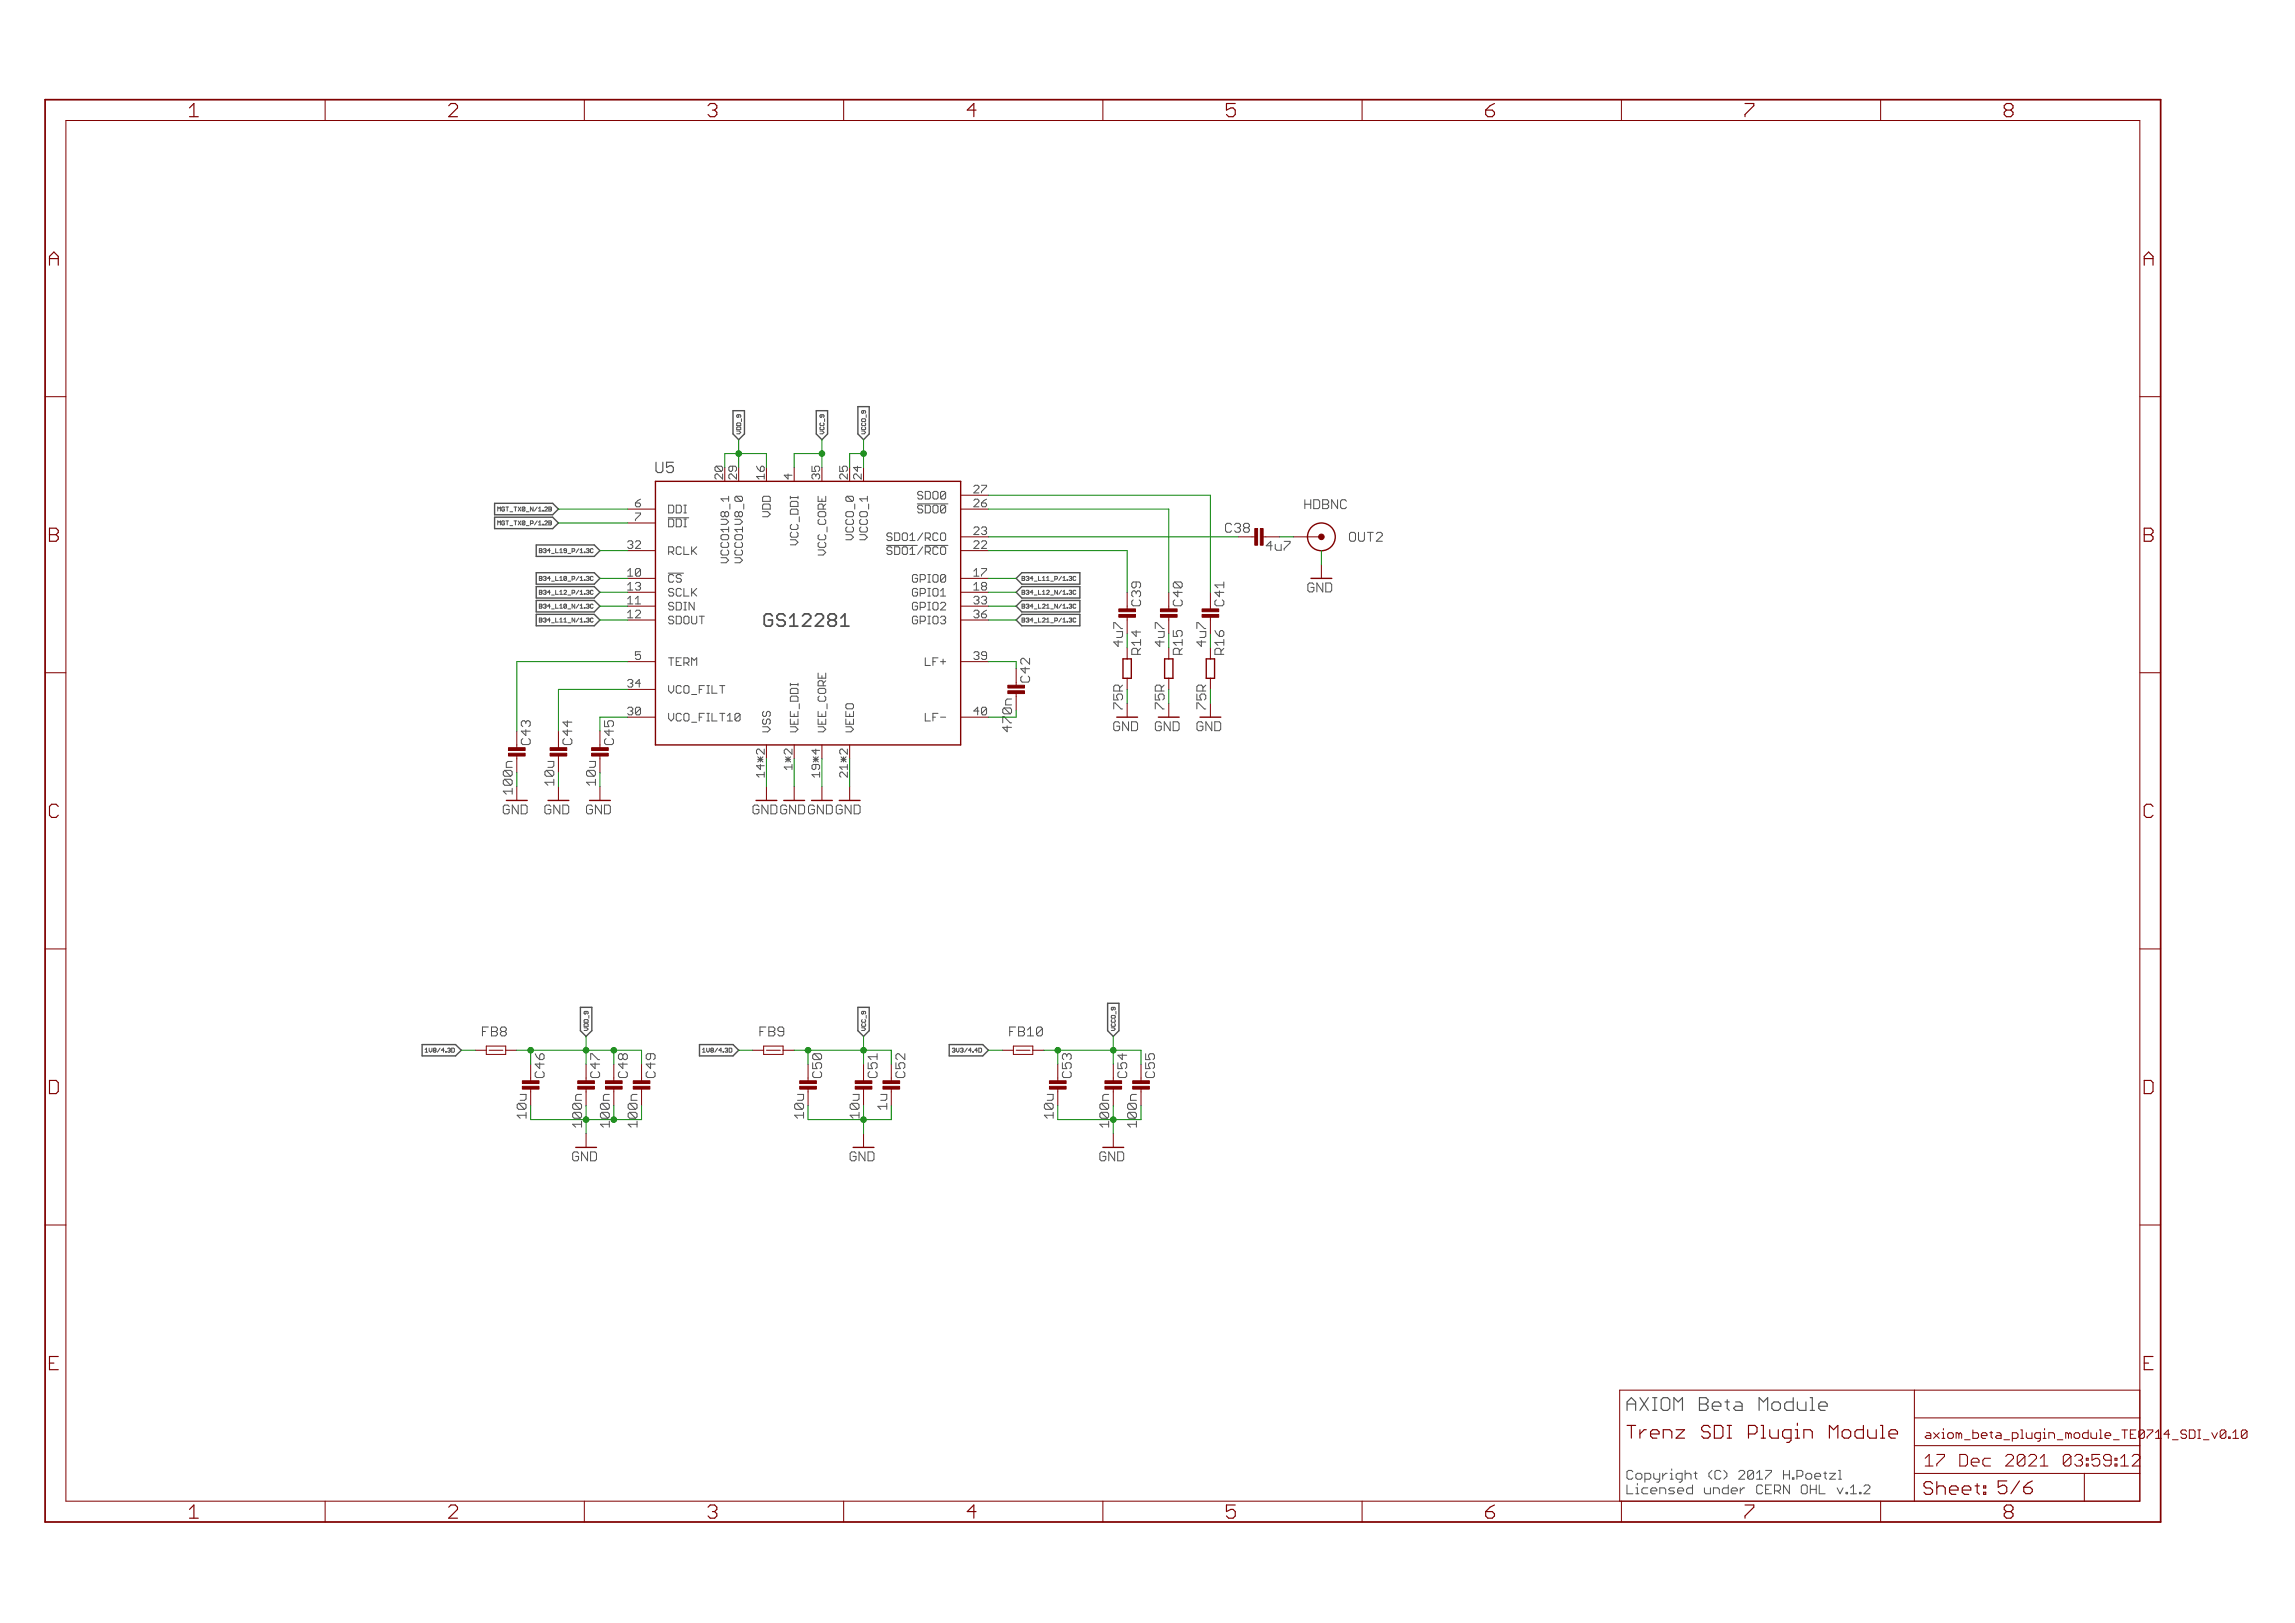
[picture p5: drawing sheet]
<svg xmlns="http://www.w3.org/2000/svg" width="420mm" height="297mm" viewBox="0 0 420 297" stroke-linecap="round" stroke-linejoin="round" font-family="sans-serif">
<defs><g id="words">
<g font-size="3.7" fill="#800000">
<text x="36.2" y="21.4">1</text>
<text x="83.6" y="21.4">2</text>
<text x="131.1" y="21.4">3</text>
<text x="178.5" y="21.4">4</text>
<text x="226" y="21.4">5</text>
<text x="273.5" y="21.4">6</text>
<text x="320.9" y="21.4">7</text>
<text x="368.4" y="21.4">8</text>
<text x="10.4" y="48.6">A</text>
<text x="393.9" y="48.6">A</text>
<text x="10.4" y="99.2">B</text>
<text x="393.9" y="99.2">B</text>
<text x="10.4" y="149.7">C</text>
<text x="393.9" y="149.7">C</text>
<text x="10.3" y="200.2">D</text>
<text x="393.8" y="200.2">D</text>
<text x="36.2" y="277.9">1</text>
<text x="83.6" y="277.9">2</text>
<text x="131.1" y="277.9">3</text>
<text x="178.5" y="277.9">4</text>
<text x="226" y="277.9">5</text>
<text x="273.5" y="277.9">6</text>
<text x="320.9" y="277.9">7</text>
<text x="368.4" y="277.9">8</text>
</g>
<g font-size="3.6" fill="#505050">
<text x="141.2" y="114.8">GS12281</text>
<text x="299.3" y="258.2">AXIOM Beta Module</text>
</g>
<g font-size="3.6" fill="#800000">
<text x="299.3" y="263.3">Trenz SDI Plugin Module</text>
<text x="353.7" y="273.6">Sheet: 5/6</text>
</g>
<g font-size="3.2" fill="#800000">
<text x="353.9" y="268.4">17 Dec 2021</text>
<text x="375.5" y="268.4">03:59:12</text>
</g>
<text font-size="2.9" fill="#505050" x="121.5" y="86.6">U5</text>
<g font-size="2.5" fill="#505050">
<text x="239.4" y="93.2">HDBNC</text>
<text x="248.5" y="99.1">OUT2</text>
<text x="210.4" y="110.9" transform="rotate(-90 210.4 110.9)">C39</text>
<text x="218" y="110.9" transform="rotate(-90 218 110.9)">C40</text>
<text x="225.7" y="110.9" transform="rotate(-90 225.7 110.9)">C41</text>
<text x="240.9" y="108.4">GND</text>
<text x="210.4" y="119.8" transform="rotate(-90 210.4 119.8)">R14</text>
<text x="218" y="119.8" transform="rotate(-90 218 119.8)">R15</text>
<text x="225.7" y="119.8" transform="rotate(-90 225.7 119.8)">R16</text>
<text x="190.1" y="124.9" transform="rotate(-90 190.1 124.9)">C42</text>
<text x="98.7" y="136.3" transform="rotate(-90 98.7 136.3)">C43</text>
<text x="106.3" y="136.3" transform="rotate(-90 106.3 136.3)">C44</text>
<text x="113.9" y="136.3" transform="rotate(-90 113.9 136.3)">C45</text>
<text x="205.3" y="133.8">GND</text>
<text x="213" y="133.8">GND</text>
<text x="220.6" y="133.8">GND</text>
<text x="93.6" y="149">GND</text>
<text x="101.2" y="149">GND</text>
<text x="108.8" y="149">GND</text>
<text x="89.8" y="189.7">FB8</text>
<text x="140.6" y="189.7">FB9</text>
<text x="186.3" y="189.7">FB10</text>
<text x="101.2" y="197.3" transform="rotate(-90 101.2 197.3)">C46</text>
<text x="111.4" y="197.3" transform="rotate(-90 111.4 197.3)">C47</text>
<text x="116.4" y="197.3" transform="rotate(-90 116.4 197.3)">C48</text>
<text x="121.5" y="197.3" transform="rotate(-90 121.5 197.3)">C49</text>
<text x="152" y="197.3" transform="rotate(-90 152 197.3)">C50</text>
<text x="162.2" y="197.3" transform="rotate(-90 162.2 197.3)">C51</text>
<text x="167.2" y="197.3" transform="rotate(-90 167.2 197.3)">C52</text>
<text x="197.7" y="197.3" transform="rotate(-90 197.7 197.3)">C53</text>
<text x="207.9" y="197.3" transform="rotate(-90 207.9 197.3)">C54</text>
<text x="213" y="197.3" transform="rotate(-90 213 197.3)">C55</text>
<text x="106.3" y="212.5">GND</text>
<text x="157.1" y="212.5">GND</text>
<text x="202.8" y="212.5">GND</text>
<text x="299.3" y="270.8">Copyright (C) 2017 H.Poetzl</text>
<text x="299.3" y="273.5">Licensed under CERN OHL v.1.2</text>
</g>
<g font-size="2.5" fill="#800000">
<text x="225.8" y="97.5">C38</text>
<text x="139.3" y="149">GNDGNDGNDGND</text>
<text x="163.9" y="203" transform="rotate(-90 163.9 203)">1u</text>
</g>
<g font-size="2.5" fill="#008000">
<text x="233.3" y="100.8">4u7</text>
<text x="207.1" y="118.2" transform="rotate(-90 207.1 118.2)">4u7</text>
<text x="214.7" y="118.2" transform="rotate(-90 214.7 118.2)">4u7</text>
<text x="222.4" y="118.2" transform="rotate(-90 222.4 118.2)">4u7</text>
<text x="207.1" y="129.8" transform="rotate(-90 207.1 129.8)">75R</text>
<text x="214.7" y="129.8" transform="rotate(-90 214.7 129.8)">75R</text>
<text x="222.4" y="129.8" transform="rotate(-90 222.4 129.8)">75R</text>
<text x="186.8" y="133.8" transform="rotate(-90 186.8 133.8)">470n</text>
<text x="103" y="143.6" transform="rotate(-90 103 143.6)">10u</text>
<text x="110.6" y="143.6" transform="rotate(-90 110.6 143.6)">10u</text>
<text x="95.4" y="145.2" transform="rotate(-90 95.4 145.2)">100n</text>
<text x="97.9" y="204.6" transform="rotate(-90 97.9 204.6)">10u</text>
<text x="108.1" y="206.2" transform="rotate(-90 108.1 206.2)">1</text>
<text x="108.1" y="204.6" transform="rotate(-90 108.1 204.6)">00n</text>
<text x="113.1" y="206.2" transform="rotate(-90 113.1 206.2)">1</text>
<text x="113.1" y="204.6" transform="rotate(-90 113.1 204.6)">00n</text>
<text x="118.2" y="206.2" transform="rotate(-90 118.2 206.2)">100n</text>
<text x="148.7" y="204.6" transform="rotate(-90 148.7 204.6)">10u</text>
<text x="158.9" y="204.6" transform="rotate(-90 158.9 204.6)">10u</text>
<text x="194.4" y="204.6" transform="rotate(-90 194.4 204.6)">10u</text>
<text x="204.6" y="206.2" transform="rotate(-90 204.6 206.2)">1</text>
<text x="204.6" y="204.6" transform="rotate(-90 204.6 204.6)">00n</text>
<text x="209.7" y="206.2" transform="rotate(-90 209.7 206.2)">100n</text>
</g>
<g font-size="2.3" fill="#800000">
<text x="353.9" y="263.3">axiom_beta_plugin_module_TE0714</text>
<text x="396.1" y="263.3">_SDI_v0.10</text>
</g>
<g font-size="2.1" fill="#800000">
<text x="133.9" y="87.7" transform="rotate(-90 133.9 87.7)">20</text>
<text x="136.4" y="87.7" transform="rotate(-90 136.4 87.7)">29</text>
<text x="141.5" y="87.7" transform="rotate(-90 141.5 87.7)">16</text>
<text x="151.6" y="87.7" transform="rotate(-90 151.6 87.7)">35</text>
<text x="156.7" y="87.7" transform="rotate(-90 156.7 87.7)">25</text>
<text x="159.3" y="87.7" transform="rotate(-90 159.3 87.7)">24</text>
<text x="141.5" y="141.8" transform="rotate(-90 141.5 141.8)">14*2</text>
<text x="146.6" y="140.5" transform="rotate(-90 146.6 140.5)">1*2</text>
<text x="151.6" y="141.8" transform="rotate(-90 151.6 141.8)">19*4</text>
<text x="156.7" y="141.8" transform="rotate(-90 156.7 141.8)">21*2</text>
</g>
<g font-size="2.1" fill="#505050">
<text x="146.6" y="87.7" transform="rotate(-90 146.6 87.7)">4</text>
<text x="117.8" y="92.8">6</text>
<text x="123.9" y="93.9">DDI</text>
<text x="142.6" y="95.2" transform="rotate(-90 142.6 95.2)">VDD</text>
<text x="169" y="93.9">SDO0</text>
<text x="169" y="91.4">SDO0</text>
<text x="179.7" y="92.8">26</text>
<text x="179.7" y="90.3">27</text>
<text x="116.5" y="100.4">32</text>
<text x="123.9" y="96.5">DDI</text>
<text x="123.9" y="101.5">RCLK</text>
<text x="147.7" y="99.9" transform="rotate(-90 147.7 99.9)">VCC_DDI</text>
<text x="157.8" y="99" transform="rotate(-90 157.8 99)">VCCO_0</text>
<text x="160.4" y="99" transform="rotate(-90 160.4 99)">VCCO_1</text>
<text x="163.6" y="99">SDO1/RCO</text>
<text x="163.6" y="101.5">SDO1/RCO</text>
<text x="179.7" y="97.9">23</text>
<text x="179.7" y="100.4">22</text>
<text x="116.5" y="105.5">10</text>
<text x="123.9" y="106.6">CS</text>
<text x="135" y="103.2" transform="rotate(-90 135 103.2)">VCCO1V8_1</text>
<text x="152.8" y="102" transform="rotate(-90 152.8 102)">VCC_CORE</text>
<text x="168.4" y="106.6">GPIO0</text>
<text x="179.7" y="105.5">17</text>
<text x="116.5" y="110.6">11</text>
<text x="116.5" y="113.1">12</text>
<text x="116.5" y="108">13</text>
<text x="123.9" y="111.7">SDIN</text>
<text x="123.9" y="109.2">SCLK</text>
<text x="168.4" y="109.2">GPIO1</text>
<text x="168.4" y="111.7">GPIO2</text>
<text x="179.7" y="113.1">36</text>
<text x="179.7" y="108">18</text>
<text x="179.7" y="110.6">33</text>
<text x="123.9" y="114.2">SDOUT</text>
<text x="168.4" y="114.2">GPIO3</text>
<text x="116.5" y="125.8">34</text>
<text x="123.9" y="121.9">TERM</text>
<text x="170.9" y="121.9">LF+</text>
<text x="179.7" y="120.7">39</text>
<text x="116.5" y="130.9">30</text>
<text x="123.9" y="126.9">VCO_FILT</text>
<text x="179.7" y="130.9">40</text>
<text x="123.9" y="132">VCO_FILT10</text>
<text x="142.6" y="134" transform="rotate(-90 142.6 134)">VSS</text>
<text x="147.7" y="134" transform="rotate(-90 147.7 134)">VEE_DDI</text>
<text x="152.8" y="134" transform="rotate(-90 152.8 134)">VEE_CORE</text>
<text x="157.8" y="134" transform="rotate(-90 157.8 134)">VEEO</text>
</g>
<g font-size="1.1" fill="#505050">
<text x="92.9" y="93.6">MGT_TX0_N/1.2B</text>
<text x="93.1" y="96.1">MGT_TX0_P/1.2B</text>
<text x="101.2" y="101.2">B34_L19_P/1.3C</text>
<text x="101.2" y="106.3">B34_L10_P/1.3C</text>
<text x="188.6" y="106.3">B34_L11_P/1.3C</text>
<text x="101.1" y="113.9">B34_L11_N/1.3C</text>
<text x="101.1" y="111.3">B34_L10_N/1.3C</text>
<text x="101.2" y="108.8">B34_L12_P/1.3C</text>
<text x="188.6" y="108.8">B34_L12_N/1.3C</text>
<text x="188.6" y="111.3">B34_L21_N/1.3C</text>
<text x="188.6" y="113.9">B34_L21_P/1.3C</text>
<text x="79.6" y="192.6">1V8/4.3D</text>
<text x="130.4" y="192.6">1V8/4.3D</text>
<text x="176.1" y="192.6">3V3/4.4D</text>
</g>
</g></defs>
<path d="M120.1 84.6v1.6l.3 .3h.7M297.9 257h1.5M298.7 255.8l-.8 .8v1.5" fill="none" stroke="#505050" stroke-width=".21"/>
<g fill="none" stroke="#505050" stroke-width=".18">
<path d="M134.9 77.5l.1-.1h.5l.1 .5h-.7zM134.9 78.9h.5l.2 .2-.2 .3h-.5M134.9 78.3l.1-.2h.5l.1 .5h-.7zM135.2 75.9l-.1 .5-.2-.1 .1-.4h.5l.1 .1-.1 .4M135.7 76.6v.6M150.1 78.9h.5l.3 .2-.3 .3h-.5M150.2 78.1l-.1 .2 .1 .3 .7-.1-.2-.4M150.2 77.4l-.1 .1 .1 .4h.5l.2-.1-.2-.4M150.5 75.9v.4l-.2 .1-.2-.1 .1-.4h.5l.2 .1-.2 .4M151 76.6v.6M157.7 78.9h.5l.3 .2-.3 .3h-.5M157.9 77.4l-.2 .1 .2 .4h.4l.2-.1-.2-.4"/>
<path d="M157.9 78.1l-.2 .2 .2 .3 .6-.1-.2-.4M157.9 76.6h.4l.2 .4-.2 .2h-.4l-.2-.2zM158.1 75.2l-.1 .4-.3-.1 .2-.3h.4l.2 .1-.2 .3M158.6 75.9v.5M91.1 93.5v-.7l.3 .2 .2-.2v.7M91.1 96.1v-.8l.3 .3 .2-.3v.8M92.4 92.9l-.2-.1-.3 .1v.5l.3 .1 .2-.3h-.3M92.4 95.5l-.2-.2-.3 .2v.4l.3 .2 .2-.4h-.3M92.6 92.8h.5M92.6 95.3h.5M114.9 99.2l.2-.2h.5l.2 .2v.2l-.2 .3M115.4 99.7h.2"/>
<path d="M115.6 99.7l.2 .2v.2l-.2 .3h-.5l-.2-.3M116.3 92.1v.4l.3 .3h.4l.3-.3M116.3 93.9h1v.2l-1 1v.2M116.3 92.1h.7l.3 .2M117.3 91.4l-.5 .2-.5 .5M122.3 94.8h3.8M123.3 92.7l-.2-.2h-.7v1.4h.7l.2-.3M123.3 95.2l-.2-.2h-.7v1.4h.7l.2-.2M130.9 85.6l.2-.3 1 1h-1l-.2-.3zM131.1 87.7l-.2-.3v-.4l.2-.3h.3l.9 1M131.1 85.3h1M132 96h.9"/>
<path d="M132 95h.9M132.2 99.3l-.2 .2v.4l.2 .3h1M132.7 93.9l-.2-.3h-.3l-.2 .3v.4l.2 .3h.3l.2-.3M133.2 97.9h-1l-.2 .2v.5l.2 .2h1M133.4 96.9h-1.4l.5 .5M133.4 91.3h-1.4l.5 .5M133.9 86.7l.9 1M138.5 85.3l.2 .5 .5 .5M139.6 94.6h.9M139.6 93.6h.9M139.9 87.2h-1.4l.5 .5M140.8 92.2h-1l-.2 .3v.7h1.4"/>
<path d="M140.8 90.8h-1l-.2 .3v.7h1.4M144.7 90.8v.5M144.7 99.7h.9M144.7 98.8h.9M144.7 91.1h1.4M144.9 96l-.2 .2v.5l.2 .2h1M144.9 97.4l-.2 .2v.5l.2 .2h1M145 87h-1.4l.7 .7M145.9 93.2h-1l-.2 .2v.7h1.4M145.9 91.8h-1l-.2 .2v.7h1.4M148.7 85.3v1h.7l-.3-.5v-.2l.3-.3M149.4 87l-.3-.3h-.2l-.2 .3v.4l.2 .3"/>
<path d="M149.8 90.8v1h1.4M150 97.9l-.2 .2v.5l.2 .2h.9M150 95l-.2 .3v.4l.2 .3h.9M150 99.3l-.2 .2v.4l.2 .3h.9M150.5 92.2h-.5l-.2 .3v.7h1.4M150.9 93.6h-.9l-.2 .3v.4l.2 .3h.9M153.7 85.3v1h.7l-.2-.5v-.2l.2-.3M154 87.7l-.3-.3v-.4l.3-.3h.2l.9 1M154.9 91.1l.2-.3 .9 1h-.9l-.2-.3zM154.9 97.9h.9M154.9 98.8h.9M155.1 90.8h.9"/>
<path d="M155.1 95l-.2 .3v.4l.2 .3h.9M155.1 96.4l-.2 .3v.4l.2 .3h.9M156 93.6h-.9l-.2 .3v.4l.2 .3h.9M156.3 85.6h1.4M156.7 86.7l1 1M162.3 99.8h5.6M162.4 98.7l.2 .2h.5M163.1 97.5h-.5l-.2 .3v.2l.2 .2h.5M167.9 92.2h5.6M168 93.6l.2 .3h.5M168 91.1l.2 .2h.5M168.7 92.5h-.5l-.2 .2v.2l.2 .3h.5"/>
<path d="M168.7 89.9h-.5l-.2 .3v.2l.2 .2h.5M169.3 99.8h4.2M178.3 91.6l.2-.2h.5l.2 .2M178.3 89l.2-.2h.5l.2 .2M178.3 96.7l.2-.3h.5l.2 .3M178.3 99.2l.2-.2h.5l.2 .2M179.2 91.8l-.9 1h.9M179.2 89.3l-.9 .9h.9M179.2 96.9l-.9 .9h.9M179.2 99.4l-.9 1h.9M225.2 95.8h-.6l-.2 .3v1l.2 .3h.6M232.6 99.1l-.8 .8h1.1"/>
<path d="M247.9 97.4h-.6l-.2 .3v1.1l.2 .3h.6M98.7 100.8h.4M98.7 113.5h.4M98.7 113.1l.5 .1-.1 .3 .1 .2-.1 .2h-.4zM98.7 105.9h.4M98.7 108.4h.4M98.7 108l.5 .2-.1 .2 .1 .2-.1 .2h-.4zM98.7 110.9h.4M98.7 100.4l.5 .1-.1 .3 .1 .2-.1 .2h-.4zM98.7 105.5l.5 .1-.1 .3 .1 .2-.1 .1h-.4zM98.7 110.6l.5 .1-.1 .2 .1 .3-.1 .1h-.4zM99.5 113.2l.4-.1 .1 .1-.1 .3"/>
<path d="M99.5 108.2l.4-.2 .1 .2-.1 .2M99.5 100.5l.4-.1 .1 .1-.1 .3M99.5 105.6l.4-.1 .1 .1-.1 .3M99.5 110.7l.4-.1 .1 .1-.1 .2M99.7 100.8h.2M99.7 113.5h.2M99.7 105.9h.2M99.7 108.4h.2M99.7 110.9h.2M99.9 108.4l.1 .1-.1 .3-.4-.2M99.9 113.5l.1 .1-.1 .3-.4-.2M99.9 100.8l.1 .1-.1 .3-.4-.2"/>
<path d="M99.9 105.9l.1 .1-.1 .2-.4-.1M99.9 110.9l.1 .2-.1 .2-.4-.1M100.7 100.8h-.5l.4-.4v.8M100.7 113.5h-.5l.4-.4v.8M100.7 105.9h-.5l.4-.4v.7M100.7 108.4h-.5l.4-.4v.8M100.7 110.9h-.5l.4-.3v.7M114.9 104.5l.5-.4v1.4M114.9 107.1l.5-.5v1.4M114.9 109.6l.5-.5v1.4M114.9 112.1l.5-.4v1.4M114.9 105.5h.9"/>
<path d="M114.9 113.1h.9M114.9 108h.9M114.9 110.5h.9M117.3 119.3h-1v.7l.5-.3h.2l.3 .3v.5l-.3 .2h-.4l-.3-.2M122.3 104.9h2.8M122.4 113.9l.2 .3h.5l.2-.3M122.4 108.9l.2 .2h.5l.2-.2M122.4 111.4l.2 .2h.5l.2-.2M122.9 101l.4 .5M123.3 100.3l-.2-.2h-.7v1.4M123.3 105.4l-.2-.2h-.5l-.2 .2v.9l.2 .3h.5l.2-.3M123.3 107.9l-.2-.2h-.5l-.2 .2v.3l.2 .2h.5l.2 .2"/>
<path d="M123.3 110.5l-.2-.3h-.5l-.2 .3v.2l.2 .2h.5l.2 .3M123.3 113l-.2-.2h-.5l-.2 .2v.2l.2 .3h.5l.2 .2M123.3 100.8l-.2 .2h-.7M132 103h.9M132 102.1h.9M132.2 100.6l-.2 .3v.4l.2 .3h1M149.8 101.6h.9M149.8 100.6h.9M162.4 101.2l.2 .3h.5M163.1 100.1h-.5l-.2 .2v.2l.2 .3h.5M167.5 113.5h.5M167.5 105.9h.5"/>
<path d="M167.5 108.4h.5M167.5 110.9h.5M168 105.4l-.3-.2h-.4l-.3 .2v.9l.3 .3h.4l.3-.3M168 107.9l-.3-.2h-.4l-.3 .2v1l.3 .2h.4l.3-.2M168 113l-.3-.2h-.4l-.3 .2v.9l.3 .3h.4l.3-.3M168 110.5l-.3-.3h-.4l-.3 .3v.9l.3 .2h.4l.3-.2M178.3 105.5h.9M178.3 111.9l.2-.2h.5l.2 .2M178.3 112.8l.2 .3h.5l.2-.3M178.3 104.5l.5-.4v1.4M178.3 107.1l.5-.5v1.4M178.3 109.4l.2-.3h.5l.2 .3"/>
<path d="M178.3 108h.9M178.3 110.3l.2 .2h.5l.2-.2M178.3 119.5l.2-.2h.5l.2 .2M178.8 112.4h.2M178.8 109.8h.2M178.8 120h.2M179 112.4l.2 .2M179 109.8l.2 .3M179 120l.2 .2M179.2 112.1l-.2 .3M179.2 109.6l-.2 .2M179.2 119.7l-.2 .3"/>
<path d="M187.1 113.5h.4M187.1 113.1h.4l.1 .1-.1 .7h-.4zM187.1 105.9h.4M187.1 108.4h.4M187.1 108h.4l.1 .2-.1 .6h-.4zM187.1 110.9h.4M187.1 105.5h.4l.1 .1-.1 .6h-.4zM187.1 110.6h.4l.1 .1-.1 .6h-.4zM187.9 113.2l.1-.1 .4 .1M187.9 110.7l.1-.1 .4 .1M187.9 108.2l.1-.2 .4 .2M187.9 108.6l.1 .2 .4-.2"/>
<path d="M187.9 113.7l.1 .2 .4-.2M187.9 111.2l.1 .1 .4-.1M187.9 105.6l.1-.1 .4 .1M187.9 106.1l.1 .1 .4-.1M188.1 113.5h.1M188.1 105.9h.1M188.1 108.4h.1M188.1 110.9h.1M188.2 108.4l.2 .1M188.2 105.9l.2 .1M188.2 110.9l.2 .2M188.2 113.5l.2 .1"/>
<path d="M188.4 108.3l-.2 .1M188.4 105.7l-.2 .2M188.4 110.8l-.2 .1M188.4 113.4l-.2 .1M203.9 115v-1h.3l1.1 1M205.5 117.5h-1.6l.8 .8M207.2 118.9v.9h1.6M207.2 117.6h1.6M207.2 115.7h1.6M207.5 109.8l-.3 .2v.6l.3 .3h1.1M207.7 108.1h-.2l-.3 .3v.6l.3 .2M208.6 106.5h-1.1l-.3 .3v.5l.3 .3h.2"/>
<path d="M211.5 115v-1h.3l1.1 1M213.1 117.5h-1.6l.8 .8M214.8 106.8l.3-.3 1.1 1.1h-1.1l-.3-.3zM214.8 118.9v.9h1.6M214.8 117.6h1.6M215.1 109.8l-.3 .2v.6l.3 .3h1.1M215.1 106.5h1.1M216.4 108.4h-1.6l.8 .8M219.1 115v-1h.3l1.1 1M220.7 117.5h-1.6l.8 .8M222.4 118.9v.9h1.6M222.4 117.6h1.6"/>
<path d="M222.7 109.8l-.3 .2v.6l.3 .3h1.1M224 108.4h-1.6l.8 .8M224 107.1h-1.6l.6 .5M240 107.5h.5M240.3 106.7h-.6l-.3 .3v1.1l.3 .2h.6M95.7 135.2l-.3 .2v.6l.3 .3h1.1M96 131.9h-.3l-.3 .3v.5l.3 .3M97.1 133.8h-1.7l.9 .8M103.3 135.2l-.2 .2v.6l.2 .3h1.1M104.7 133.8h-1.6l.8 .8M104.7 132.2h-1.6l.8 .8M110.7 131.9v1.1h.8"/>
<path d="M111 135.2l-.3 .2v.6l.3 .3h1M112.3 133.8h-1.6l.8 .8M114.9 129.7l.2-.3h.5l.2 .3v.2l-.2 .2M114.9 124.6l.2-.2h.5l.2 .2v.2l-.2 .3M115.4 130.1h.2M115.4 125.1h.2M115.6 125.1l.2 .2v.2l-.2 .3h-.5l-.2-.3M115.6 130.1l.2 .3v.2l-.2 .2h-.5l-.2-.2M122.4 125.5v.9l.5 .5 .4-.5M122.4 130.6v.9l.5 .5 .4-.5M122.4 120.4h.9M122.9 120.4v1.4"/>
<path d="M138.7 138l-.2-.2v-.5l.2-.2h.3l.9 .9M138.7 138.5l1 .9M138.7 139h1M139.6 133.9h.9M139.6 133h.9M139.7 138.5l-1 .9M139.8 130.2l-.2 .2v.5l.2 .2h.3l.2-.2M139.8 131.6l-.2 .2v.5l.2 .2h.3l.2-.2M143.8 139h.9M143.8 138l-.2-.2v-.5l.2-.2h.2l1 .9M143.8 138.5l.9 .9M144.7 133.9h.9"/>
<path d="M144.7 133h.9M144.7 131.6v.9h1.4M144.7 130.2v.9h1.4M144.7 125.1v.4M144.7 125.3h1.4M144.7 138.5l-.9 .9M145.9 126h-1l-.2 .2v.7h1.4M145.9 127.4h-1l-.2 .2v.7h1.4M148.9 139h.9M148.9 138.5l.9 .9M149.8 133.9h.9M149.8 133h.9"/>
<path d="M149.8 131.6v.9h1.4M149.8 130.2v.9h1.4M149.8 123.2v.9h1.4M149.8 139.9h-.9l-.2 .2v.5l.2 .2h.2l.3-.2M149.8 138.5l-.9 .9M150 127.4l-.2 .2v.5l.2 .2h.9M150.1 137.3h-1.4l.7 .7M150.5 124.6h-.5l-.2 .2v.7h1.4M150.9 126h-.9l-.2 .2v.5l.2 .2h.9M154 139h.9M154 138l-.3-.2v-.5l.3-.2h.2l.9 .9M154 138.5l.9 .9"/>
<path d="M154.9 133.9h.9M154.9 133h.9M154.9 131.6v.9h1.4M154.9 130.2v.9h1.4M154.9 138.5l-.9 .9M156 128.8h-.9l-.2 .2v.5l.2 .2h.9M169.4 120.4v1.4h.9M169.4 130.6v1.4h.9M170.8 131.3h.5M171.7 130.6h-.9v1.4M172.2 131.3h.9M178.3 120.5l.2 .2h.5l.2-.2"/>
<path d="M179.2 130.1h-.9l.7-.7v1.4M183.6 132.3v-1.1h.2l1.1 1.1M183.8 129.6l1.1 1h-1.1l-.2-.2v-.6zM183.8 129.6h1.1M185.2 133.1h-1.6l.8 .8M187.1 123.7l-.2 .3v.6l.2 .2h1.1M187.4 120.5h-.3l-.2 .3v.5l.2 .3M188.5 122.4h-1.6l.8 .8M203.9 127v1.1h.8M203.9 129.8v-1.1h.3l1.1 1.1M204.4 132.9h.6M204.7 125.4h-.5l-.3 .3v.8h1.6"/>
<path d="M204.7 132.1h-.5l-.3 .3v1.1l.3 .2h.5M211.5 129.8v-1.1h.3l1.1 1.1M211.5 127v1.1h.8M211.8 132.1h.5M211.8 133.7h.5M212 132.9h.6M212.3 125.4h-.5l-.3 .3v.8h1.6M219.1 129.8v-1.1h.3l1.1 1.1M219.1 127v1.1h.8M219.4 132.1h.5M219.4 133.7h.5M219.7 132.9h.5"/>
<path d="M219.9 125.4h-.5l-.3 .3v.8h1.6M92.1 141.3l.3-.3 1.1 1.1h-1.1l-.3-.3zM92.1 142.9l.3-.3 1.1 1.1h-1.1l-.3-.3zM92.4 141h1.1M92.4 142.6h1.1M92.7 148.1h.5M93 147.3h-.6l-.3 .3v1.1l.3 .2h.6M93.8 144.8h-1.7l.6 .6M99.8 141.3l.2-.3 1.1 1.1h-1.1l-.2-.3zM99.8 148.7l.2 .2h.6M100 141h1.1M100.3 148.1h.5"/>
<path d="M100.6 147.3h-.6l-.2 .3M101.4 143.2h-1.6l.5 .5M107.4 141.3l.3-.3 1 1.1h-1l-.3-.3zM107.4 148.7l.3 .2h.5M107.7 141h1M107.9 148.1h.6M108.2 147.3h-.5l-.3 .3M109 143.2h-1.6l.5 .5M138.4 148.1h.5M138.7 147.3h-.6l-.2 .3v1.1l.2 .2h.6M139.9 141.8h-1.4l.5 .4M139.9 140.1h-1.4l.7 .7"/>
<path d="M145 140.4h-1.4l.4 .4M150.1 141.8h-1.4l.4 .4M154 142.2l-.3-.2v-.5l.3-.2h.2l.9 .9M155.1 140.4h-1.4l.5 .4M77.8 192.1l.3-.3v.8M77.8 192.6h.5M78.6 191.8v.5l.2 .3 .3-.3v-.5M79.5 191.8l-.2 .2 .2 .2-.2 .2 .2 .2M88.3 188.8h.6M89.4 188h-1.1v1.6M98 192.8l.3 .6 .5 .5M98.3 196.1l-.3 .3v.5l.3 .3h1"/>
<path d="M99.6 194.8h-1.6l.8 .8M106.9 187.5l.2-.2h.4l.2 .5h-.8zM106.9 188.1h.5l.3 .2-.3 .3h-.5M107.1 186.6h.4l.2 .5h-.8zM107.3 185.1v.4l-.1 .1-.3-.1 .2-.4h.4l.2 .1-.2 .4M107.8 185.8v.6M108.1 193.9v-1.1h.3l1.1 1.1M108.4 196.1l-.3 .3v.5l.3 .3h1.1M109.8 194.8h-1.7l.8 .8M113.5 196.1l-.3 .3v.5l.3 .3h1.1M113.8 192.8h-.3l-.3 .3v.6l.3 .2h.3M114.9 194.8h-1.7l.8 .8"/>
<path d="M118.6 196.1l-.3 .3v.5l.3 .3h1.1M119.7 192.8h-1.1l-.3 .3v.6l.3 .2h.3M119.9 194.8h-1.6l.8 .8M128.6 192.6h.5M128.6 192.1l.3-.3v.8M129.4 191.8v.5l.2 .3 .3-.3v-.5M130.2 191.8l-.1 .2 .1 .6M139.1 188.8h.6M140.2 188h-1.1v1.6M148.8 194.5v1.1h.8M148.8 193.1l.3-.3 1 1.1h-1l-.3-.2zM149.1 196.1l-.3 .3v.5l.3 .3h1"/>
<path d="M149.1 192.8h1M157.7 188.1h.5l.3 .2-.3 .3h-.5M157.9 187.3l-.2 .2 .2 .3 .6-.1-.2-.4M157.9 186.6l-.2 .1 .2 .4h.4l.2-.1-.2-.4M158.1 185.1v.4l-.1 .1-.3-.1 .2-.4h.4l.2 .1-.2 .4M158.6 185.8v.6M158.9 194.5v1.1h.8M159.2 196.1l-.3 .3v.5l.3 .3h1.1M160.6 193.4h-1.7l.6 .5M164 194.5v1.1h.8M164.3 196.1l-.3 .3v.5l.3 .3h1.1M164.5 192.8h-.2l-.3 .3v.6l.3 .2"/>
<path d="M174.3 192l.4-.2 .1 .2-.1 .2M174.6 192.2h.1M174.7 192.2l.1 .1-.1 .3-.4-.2M175.1 191.8v.5l.2 .3 .3-.3v-.5M175.8 192.4l.2 .2M176 191.8l-.2 .2M184.8 188.8h.6M185.9 188h-1.1v1.6M194.5 194.5v1.1h.8M194.8 196.1l-.3 .3v.5l.3 .3h1.1M195 192.8h-.2l-.3 .3v.6l.3 .2M203.5 188.1h.4l.3 .2-.3 .3h-.4"/>
<path d="M203.6 187.3l-.1 .2 .1 .3h.5l.1-.1-.1-.4M203.6 186.6l-.1 .1 .1 .4h.5l.1-.1-.1-.4M203.6 185.8h.5l.1 .4-.1 .2h-.5l-.1-.2zM203.8 184.4l-.1 .4-.2-.1 .1-.3h.5l.1 .1-.1 .3M204.3 185.1v.5M204.7 194.5v1.1h.8M204.9 196.1l-.2 .3v.5l.2 .3h1.1M206.3 193.1h-1.6l.8 .8M209.7 194.5v1.1h.8M209.7 192.8v1.1h.8M210 196.1l-.3 .3v.5l.3 .3h1.1M94.7 202.2l.3-.3 1 1.1h-1l-.3-.2z"/>
<path d="M95 201.9h1M96.3 204.1h-1.6l.5 .6M104.8 203.9l.3-.3 1.1 1.1h-1.1l-.3-.3zM104.8 202.2l.3-.3 1.1 1.1h-1.1l-.3-.2zM105.1 203.6h1.1M105.1 201.9h1.1M105.4 211.6h.5M105.7 210.8h-.6l-.3 .3v1.1l.3 .2h.6M106.5 205.8h-1.7l.6 .5M109.9 203.9l.3-.3 1.1 1.1h-1.1l-.3-.3zM109.9 202.2l.3-.3 1.1 1.1h-1.1l-.3-.2zM110.2 203.6h1.1"/>
<path d="M110.2 201.9h1.1M111.5 205.8h-1.6l.6 .5M115 203.9l.3-.3 1.1 1.1h-1.1l-.3-.3zM115 202.2l.3-.3 1.1 1.1h-1.1l-.3-.2zM115.3 203.6h1.1M115.3 201.9h1.1M116.6 205.8h-1.6l.5 .5M145.5 202.2l.3-.3 1 1.1h-1l-.3-.2zM145.8 201.9h1M147.1 204.1h-1.6l.5 .6M155.6 202.2l.3-.3 1.1 1.1h-1.1l-.3-.2zM155.9 201.9h1.1"/>
<path d="M156.2 211.6h.5M156.4 210.8h-.5l-.3 .3v1.1l.3 .2h.5M157.3 204.1h-1.7l.6 .6M162.3 202.5h-1.6l.5 .5M191.5 201.9l1.1 1.1h-1.1l-.3-.2v-.6zM191.5 201.9h1.1M192.8 204.1h-1.6l.5 .6M201.6 203.6l1.1 1.1h-1.1l-.2-.3v-.5zM201.6 201.9l1.1 1.1h-1.1l-.2-.2v-.6zM201.6 203.6h1.1M201.6 201.9h1.1M201.9 211.6h.5"/>
<path d="M202.2 210.8h-.6l-.2 .3v1.1l.2 .2h.6M203 205.8h-1.6l.5 .5M206.7 203.6l1.1 1.1h-1.1l-.3-.3v-.5zM206.7 203.6h1.1M206.7 201.9l1.1 1.1h-1.1l-.3-.2v-.6zM206.7 201.9h1.1M208 205.8h-1.6l.6 .5M297.9 271.8v1.6h1M298.7 269.1h-.6l-.2 .3v1.1l.2 .2h.6M335 269.6h1l-1 1.1M336.6 269.1h.3v1.6M340.4 273.1h.3v.3h-.3z"/>
<path d="M341.2 272l.3-.2h.6l.2 .2v.3l-1.1 1.1h1.1"/>
</g>
<path d="M140.3 112.4l-.4 .3v1.5l.4 .4" fill="none" stroke="#505050" stroke-width=".32"/>
<g fill="none" stroke="#505050" stroke-width=".25">
<path d="M134.2 75.2h2.1v4.2l-1.1 1.1-1-1.1zM149.4 75.2h2.1v4.2l-1 1.1-1.1-1.1zM157.1 74.4h2v5l-1 1.1-1-1.1zM102.2 93.2l-1-1.1h-10.6v2.1h10.6M102.2 95.7l-1-1h-10.6v2.1h10.6M109.8 108.4l-1-1h-10.6v2.1h10.6M109.8 113.5l-1-1.1h-10.6v2.1h10.6M109.8 100.8l-1-1.1h-10.6v2.1h10.6M109.8 105.9l-1-1.1h-10.6v2.1h10.6M109.8 110.9l-1-1h-10.6v2.1h10.6M186 108.4l1.1-1h10.6v2.1h-10.6zM186 105.9l1.1-1.1h10.6v2.1h-10.6z"/>
<path d="M186 110.9l1.1-1h10.6v2.1h-10.6zM186 113.5l1.1-1.1h10.6v2.1h-10.6zM77.3 191.2h6.1l1.1 1-1.1 1.1h-6.1zM106.3 184.4h2.1v4.2l-1.1 1.1-1-1.1zM128.1 191.2h6.1l1 1-1 1.1h-6.1zM157.1 184.4h2v4.2l-1 1.1-1-1.1zM173.8 191.2h6.1l1.1 1-1.1 1.1h-6.1zM202.8 183.6h2.1v5l-1.1 1.1-1-1.1z"/>
</g>
<g fill="none" stroke="#800000" stroke-width=".21">
<path d="M35.5 18.9l-.8 .8M83.4 18.9h-.9l-.4 .4M83.8 19.7l-1.7 1.7h1.7M130.8 18.9h-.8l-.4 .4M178.3 18.9l-1.2 1.3h1.6M226.1 18.9h-1.6v1.3l.8-.5M272.8 19.3l-.8 .9M319.5 18.9h1.6M321.1 19.3l-1.6 1.7v.4M368.1 18.9h-.8l-.4 .4v.4l.4 .5M34.7 21.4h1.6M129.6 21l.4 .4h.8"/>
<path d="M224.5 21l.4 .4h.8M272 20.2v.8l.4 .4h.8M272 20.2h1.2M367.3 20.2l-.4 .4v.4l.4 .4h.8M367.3 20.2h.8M9.1 47.3h1.6M9.9 46.1l-.8 .8v1.6M392.6 47.3h1.6M393.4 46.1l-.8 .8v1.6M9.1 97.9h1.2M10.3 96.7h-1.2v2.4h1.2M392.6 97.9h1.2"/>
<path d="M393.8 96.7h-1.2v2.4h1.2M9.5 147.2l-.4 .4v1.6l.4 .4M393 147.2l-.4 .4v1.6l.4 .4M10.3 197.7h-1.2v2.5h1.2M393.8 197.7h-1.2v2.5h1.2M9.1 249.5h.8M10.7 248.3h-1.6v2.4h1.6M392.6 249.5h.8M394.2 248.3h-1.6v2.4h1.6M34.7 277.9h1.6M35.5 275.4l-.8 .8M83.4 275.4h-.9l-.4 .4"/>
<path d="M83.8 276.2l-1.7 1.7h1.7M129.6 277.5l.4 .4h.8M130.8 275.4h-.8l-.4 .4M178.3 275.4l-1.2 1.2h1.6M224.5 277.5l.4 .4h.8M226.1 275.4h-1.6v1.2l.8-.4M272 276.6v.9l.4 .4h.8M272 276.6h1.2M272.8 275.8l-.8 .8M297.9 260.9h1.5M319.5 275.4h1.6M321.1 275.8l-1.6 1.7v.4"/>
<path d="M344.3 260.9h.4v2.3M344.3 263.2h.7M345.8 262.4h1.6v-.4l-.4-.3h-.8l-.4 .3v.8l.4 .4h.8M352.2 273.1l.4 .4h.8M353.4 271.2h-.8l-.4 .3v.4l.4 .4h.8M367.3 276.6l-.4 .5v.4l.4 .4h.8M367.3 276.6h.8M368.1 275.4h-.8l-.4 .4v.4l.4 .4"/>
</g>
<g fill="none" stroke="#800000" stroke-width=".18">
<path d="M59.5 18.2v3.9M107 18.2v3.9M154.5 18.2v3.9M201.9 18.2v3.9M249.4 18.2v3.9M296.8 18.2v3.9M344.3 18.2v3.9M12.1 22.1h379.7v252.6h-379.7zM8.3 72.6h3.8M391.8 72.6h3.8M114.9 93.2h5.1M114.9 95.7h5.1"/>
<path d="M145.4 85.6v2.5M175.9 93.2h5.1M175.9 90.6h5.1M175.9 98.3h5.1M231.2 98.3h3.1M236.8 98.3h5.1M114.9 105.9h5.1M114.9 100.8h5.1M114.9 113.5h5.1M114.9 108.4h5.1M114.9 110.9h5.1M175.9 105.9h5.1"/>
<path d="M175.9 100.8h5.1M175.9 113.5h5.1M175.9 108.4h5.1M175.9 110.9h5.1M206.4 108.4v3M206.4 118.6v2M214 108.4v3M214 118.6v2M221.6 108.4v3M221.6 118.6v2M241.9 103.3v2.6M8.3 123.1h3.8"/>
<path d="M94.6 133.8v3M102.2 133.8v3M109.8 133.8v3M114.9 121.1h5.1M114.9 131.3h5.1M114.9 126.2h5.1M175.9 121.1h5.1M175.9 131.3h5.1M186 122.4v3M206.4 128.7v2.6M214 128.7v2.6M221.6 128.7v2.6"/>
<path d="M391.8 123.1h3.8M94.6 144v2.5M102.2 144v2.5M109.8 144v2.5M140.3 144v2.5M145.4 144v2.5M150.5 144v2.5M155.6 144v2.5M8.3 173.7h3.8M391.8 173.7h3.8M87 192.2h2M89 191.5h3.6v1.5h-3.6z"/>
<path d="M89.5 192.2h2.6M92.6 192.2h2M97.2 194.8v3M107.3 194.8v3M112.4 194.8v3M117.5 194.8v3M137.8 192.2h2M139.8 191.5h3.6v1.5h-3.6zM140.3 192.2h2.6M143.4 192.2h2M147.9 194.8v3M158.1 194.8v3"/>
<path d="M163.2 194.8v3M183.5 192.2h2M185.5 191.5h3.6v1.5h-3.6zM186 192.2h2.6M189.1 192.2h2M193.7 194.8v3M203.8 194.8v3M208.9 194.8v3M107.3 207.5v2.5M158.1 207.5v2.5M203.8 207.5v2.5M8.3 224.2h3.8"/>
<path d="M391.8 224.2h3.8M350.5 254.4v20.3M350.5 259.5h41.3M391.8 254.4h-95.3v20.3M59.5 274.7v3.9M107 274.7v3.9M154.5 274.7v3.9M201.9 274.7v3.9M249.4 274.7v3.9M296.8 274.7v3.9M344.3 274.7v3.9M350.5 269.7h41.3"/>
<path d="M350.5 264.6h41.3M352.7 262.2h.5M353.5 262.7h-.8l-.3 .3 .3 .2h.8M381.6 269.7v5M408.8 263.2h1M411.4 262v1l-.3 .2h-.5l-.3-.2M411.4 262l-.3-.3h-.5l-.3 .3v1M411.4 262l-1.1 1"/>
</g>
<path d="M8.3 18.2h387.3v260.4h-387.3z" fill="none" stroke="#800000" stroke-width=".32"/>
<path d="M352.5 268.3h1.4M353.2 266.2l-.7 .7M390.7 266.2h.7l.4 .4v.3l-1.4 1.4h1.4" fill="none" stroke="#800000" stroke-width=".19"/>
<g fill="none" stroke="#800000" stroke-width=".25">
<path d="M120 88.1h55.9v48.2h-55.9zM240 105.9h3.8M204.4 131.3h3.9M205.6 124.1v-3.5h1.5v3.5M212.1 131.3h3.8M213.2 124.1v-3.5h1.5v3.5M219.7 131.3h3.8M220.8 124.1v-3.5h1.6v3.5M92.7 146.5h3.8M100.3 146.5h3.8M107.9 146.5h3.8M138.4 146.5h3.8"/>
<path d="M105.4 210h3.8M156.2 210h3.8M201.9 210h3.8"/>
<circle cx="241.9" cy="98.3" r="2.54"/>
</g>
<g fill="#800000" stroke="#800000" stroke-width=".18">
<path d="M184.5 126.4h3.1v.5h-3.1z"/>
<path d="M184.5 125.4h3.1v.5h-3.1z"/>
<path d="M108.3 137.9h3.1v.5h-3.1z"/>
<path d="M108.3 136.8h3.1v.6h-3.1z"/>
<path d="M100.7 137.9h3.1v.5h-3.1z"/>
<path d="M100.7 136.8h3.1v.6h-3.1z"/>
<path d="M93.1 137.9h3v.5h-3z"/>
<path d="M93.1 136.8h3v.6h-3z"/>
<path d="M204.8 112.5h3.1v.5h-3.1z"/>
<path d="M204.8 111.4h3.1v.6h-3.1z"/>
<path d="M220.1 112.5h3v.5h-3z"/>
<path d="M220.1 111.4h3v.6h-3z"/>
<path d="M212.4 112.5h3.1v.5h-3.1z"/>
<path d="M212.4 111.4h3.1v.6h-3.1z"/>
<path d="M230.7 96.7h.5v3.1h-.5z"/>
<path d="M229.7 96.7h.5v3.1h-.5z"/>
<path d="M202.3 198.8h3v.5h-3z"/>
<path d="M202.3 197.8h3v.5h-3z"/>
<path d="M207.4 198.8h3v.5h-3z"/>
<path d="M207.4 197.8h3v.5h-3z"/>
<path d="M192.1 198.8h3.1v.5h-3.1z"/>
<path d="M192.1 197.8h3.1v.5h-3.1z"/>
<path d="M156.6 198.8h3v.5h-3z"/>
<path d="M156.6 197.8h3v.5h-3z"/>
<path d="M161.6 198.8h3.1v.5h-3.1z"/>
<path d="M161.6 197.8h3.1v.5h-3.1z"/>
<path d="M146.4 198.8h3.1v.5h-3.1z"/>
<path d="M146.4 197.8h3.1v.5h-3.1z"/>
<path d="M105.8 198.8h3v.5h-3z"/>
<path d="M105.8 197.8h3v.5h-3z"/>
<path d="M110.8 198.8h3.1v.5h-3.1z"/>
<path d="M110.8 197.8h3.1v.5h-3.1z"/>
<path d="M95.6 198.8h3.1v.5h-3.1z"/>
<path d="M95.6 197.8h3.1v.5h-3.1z"/>
<path d="M115.9 198.8h3.1v.5h-3.1z"/>
<path d="M115.9 197.8h3.1v.5h-3.1z"/>
</g>
<circle cx="241.9" cy="98.3" r=".51" fill="#800000" stroke="#800000" stroke-width=".18"/>
<g fill="none" stroke="#008000" stroke-width=".18">
<path d="M102.2 93.2h12.7M102.2 95.7h12.7M132.7 85.6v-2.6h7.6v2.6M135.2 80.5v5.1M150.5 80.5v5.1M150.5 83h-5.1v2.6M158.1 83h-2.5v2.6M158.1 80.5v5.1M181 90.6h40.6v17.8M181 93.2h33v15.2M181 98.3h45.7M109.8 100.8h5.1"/>
<path d="M109.8 108.4h5.1M109.8 113.5h5.1M109.8 110.9h5.1M109.8 105.9h5.1M181 100.8h25.4v7.6M181 108.4h5M181 113.5h5M181 110.9h5M181 105.9h5M241.9 100.8v2.5M114.9 131.3h-5.1v2.5M114.9 121.1h-20.3v12.7"/>
<path d="M114.9 126.2h-12.7v7.6M140.3 138.9v5.1M145.4 138.9v5.1M150.5 138.9v5.1M155.6 138.9v5.1M181 131.3h5M181 121.1h5v1.3M84.5 192.2h2.5M94.6 192.2h22.9v2.6M97.2 192.2v2.6M107.3 189.7v5.1M112.4 192.2v2.6"/>
<path d="M135.2 192.2h2.6M145.4 192.2h17.8v2.6M147.9 192.2v2.6M158.1 189.7v5.1M181 192.2h2.5M191.1 192.2h17.8v2.6M193.7 192.2v2.6M203.8 189.7v5.1M97.2 204.9h20.3M107.3 204.9v2.6M158.1 204.9v2.6M163.2 202.4v2.5h-15.3"/>
<path d="M193.7 204.9h15.2M203.8 204.9v2.6"/>
</g>
<g fill="#008000" stroke="#008000" stroke-width=".18">
<circle cx="158.1" cy="204.9" r=".51"/>
<circle cx="135.2" cy="83" r=".51"/>
<circle cx="107.3" cy="192.2" r=".51"/>
<circle cx="97.2" cy="192.2" r=".51"/>
<circle cx="112.4" cy="192.2" r=".51"/>
<circle cx="150.5" cy="83" r=".51"/>
<circle cx="158.1" cy="192.2" r=".51"/>
<circle cx="147.9" cy="192.2" r=".51"/>
<circle cx="158.1" cy="83" r=".51"/>
<circle cx="203.8" cy="192.2" r=".51"/>
<circle cx="193.7" cy="192.2" r=".51"/>
</g>
<use href="#words"/>
</svg>
